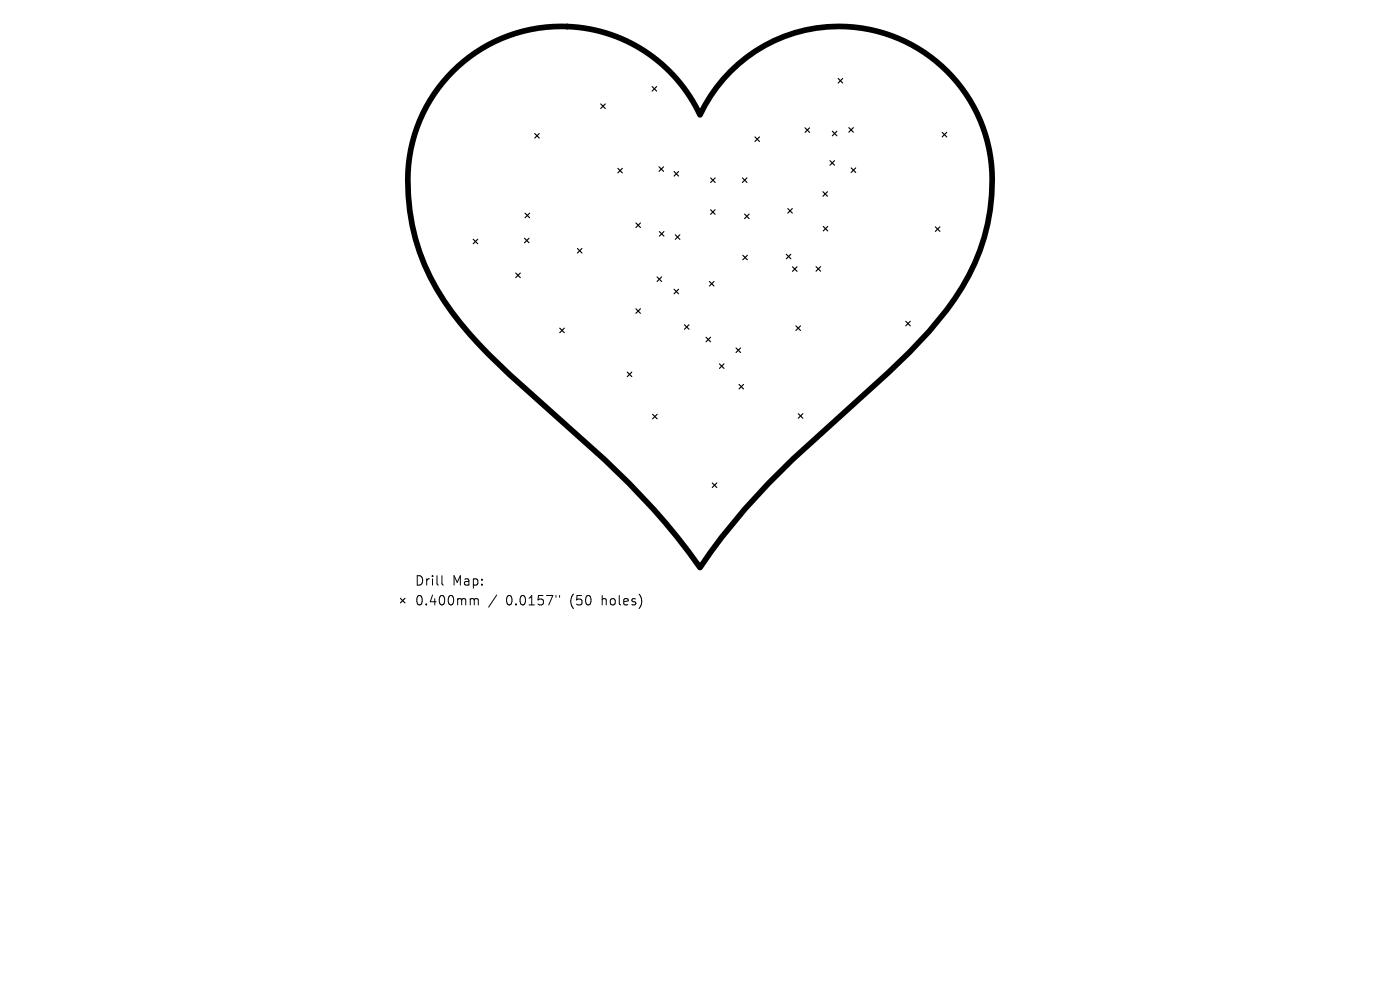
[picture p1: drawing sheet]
<svg xmlns="http://www.w3.org/2000/svg" width="297mm" height="210mm" viewBox="0 0 297 210" stroke-linecap="round" stroke-linejoin="round" font-family="sans-serif">
<defs><g id="words">
<g font-size="2.8">
<text x="87.9" y="124.5">Drill</text>
<text x="95.9" y="124.5">Map:</text>
<text x="87.9" y="128.7">0.400mm</text>
<text x="107.4" y="128.7">0.0157&quot;</text>
<text x="121.1" y="128.7">(50</text>
<text x="127.9" y="128.7">holes)</text>
</g>
</g></defs>
<path d="M96 15.1a32.5 32.5 0 0 1 52.5 9.3 32.6 32.6 0 0 1 38.1-17.6 32.6 32.6 0 0 1 23.8 34.6 44.1 44.1 0 0 1-9.5 24.3l-3.8 4.6-4.1 4.4-4.6 4.4-20.2 18.3a135.3 135.3 0 0 0-19.7 23 140.7 140.7 0 0 0-20.3-22.9l-20.1-18.1a81.1 81.1 0 0 1-15.4-18.1 44.1 44.1 0 0 1-5.5-29.7 32.5 32.5 0 0 1 8.8-16.5z" fill="none" stroke="#000" stroke-width="1.2"/>
<g fill="none" stroke="#000" stroke-width=".24">
<path d="M138.3 18.4l1 .9M139.3 18.4l-1 .9M177.8 16.6l1 1M178.8 16.6l-1 1M113.4 28.3l1 1M114.4 28.3l-1 1M127.4 22l1 1M128.4 22l-1 1M131.1 35.7l.9 1M132 35.7l-.9 1M139.8 35.4l1 1M140.8 35.4l-1 1"/>
<path d="M143 36.4l1 .9M144 36.4l-1 .9M150.8 37.7l.9 1M151.7 37.7l-.9 1M157.5 37.7l1 1M158.5 37.7l-1 1M160.2 29l.9 1M161.1 29l-.9 1M170.8 27.1l.9 1M171.7 27.1l-.9 1M176.1 34.1l.9 .9M176.6 27.8l.9 1"/>
<path d="M177 34.1l-.9 .9M177.5 27.8l-.9 1M180.1 27.1l.9 .9M180.6 35.6l.9 1M181 27.1l-.9 .9M181.5 35.6l-.9 1M199.9 28.1l.9 .9M200.8 28.1l-.9 .9M100.4 50.7l.9 1M101.3 50.7l-.9 1M109.4 57.9l1 1M110.4 57.9l-1 1"/>
<path d="M111.3 50.5l.9 1M111.4 45.2l1 1M112.2 50.5l-.9 1M112.4 45.2l-1 1M122.5 52.7l1 1M123.5 52.7l-1 1M134.9 47.3l1 1M135.9 47.3l-1 1M139.4 58.7l1 1M139.9 49.1l1 1M140.4 58.7l-1 1M140.9 49.1l-1 1"/>
<path d="M143.3 49.8l.9 1M144.2 49.8l-.9 1M150.5 59.7l1 1M150.7 44.5l1 1M151.5 59.7l-1 1M151.7 44.5l-1 1M157.6 54.1l1 1M158 45.4l.9 1M158.6 54.1l-1 1M158.9 45.4l-.9 1M166.8 53.9l1 1M167.1 44.2l1 1"/>
<path d="M167.8 53.9l-1 1M168.1 44.2l-1 1M168.1 56.6l1 1M169.1 56.6l-1 1M173.1 56.6l1 .9M174.1 56.6l-1 .9M174.6 40.7l.9 .9M174.6 48l1 1M175.5 40.7l-.9 .9M175.6 48l-1 1M198.4 48.1l1 1M199.4 48.1l-1 1"/>
<path d="M118.7 69.6l1 1M119.7 69.6l-1 1M133.1 78.9l.9 1M134 78.9l-.9 1M134.9 65.5l1 1M135.9 65.5l-1 1M143 61.4l1 .9M144 61.4l-1 .9M145.2 68.9l1 1M146.2 68.9l-1 1M149.8 71.5l.9 1M150.7 71.5l-.9 1"/>
<path d="M152.6 77.2l1 1M153.6 77.2l-1 1M156.1 73.8l1 1M157.1 73.8l-1 1M168.8 69.1l1 1M169.8 69.1l-1 1M192.1 68.2l1 .9M193.1 68.2l-1 .9M138.4 87.9l1 .9M139.4 87.9l-1 .9M156.8 81.5l.9 1M157.7 81.5l-.9 1"/>
<path d="M169.3 87.8l1 .9M170.3 87.8l-1 .9M151.1 102.4l1 1M152.1 102.4l-1 1M84.9 126.9l1 1M85.9 126.9l-1 1"/>
</g>
<path d="M93.8 122.1v1.7l.2 .3M100 127l.5 .1 .1 .2M100.6 127.3l.3-.3 .5 .1 .1 1.2M100.6 127.3v1M105.4 126.2l-1.7 2.6M117.9 126.3v.4M118.7 126.3v.4" fill="none" stroke="#000" stroke-width=".21"/>
<use href="#words"/>
</svg>
